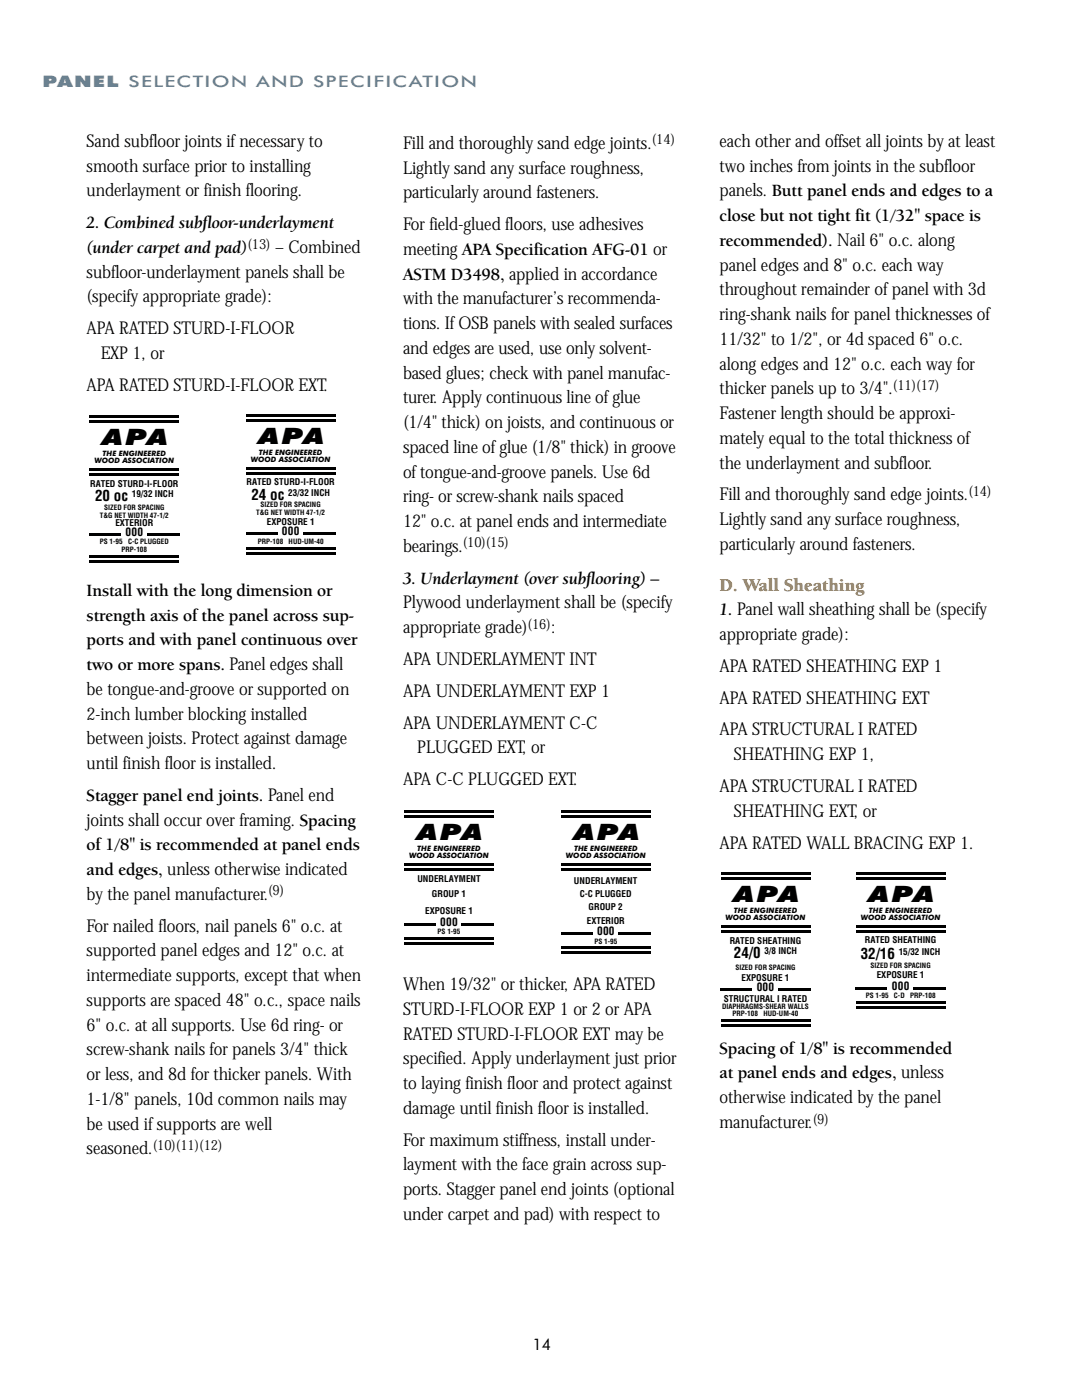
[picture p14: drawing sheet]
<svg xmlns="http://www.w3.org/2000/svg" width="216mm" height="279mm" viewBox="0 0 216 279" stroke-linecap="round" stroke-linejoin="round" font-family="sans-serif">
<defs><g id="words">
<g font-size="4.5">
<text x="20.3" y="88.8">APA</text>
<text x="51.5" y="88.6">APA</text>
<text x="83.1" y="167.7">APA</text>
<text x="114.4" y="167.7">APA</text>
<text x="173.2" y="180">APA</text>
<text x="146.3" y="180">APA</text>
</g>
<text font-size="3.7" fill="#b87300" x="143.6" y="117.9">D. Wall Sheathing</text>
<g font-size="3.5">
<text x="17.3" y="29.3">Sand subfloor joints if necessary to</text>
<text x="80.4" y="29.7">Fill and thoroughly sand edge joints.</text>
<text x="143.6" y="29.3">each other and offset all joints by at least</text>
<text x="17.3" y="34.2">smooth surface prior to installing</text>
<text x="80.4" y="34.6">Lightly sand any surface roughness,</text>
<text x="143.6" y="34.2">two inches from joints in the subfloor</text>
<text x="17.3" y="39.2">underlayment or finish flooring.</text>
<text x="80.4" y="39.6">particularly around fasteners.</text>
<text x="143.6" y="39.2">panels. Butt panel ends and edges to a</text>
<text x="17.3" y="45.5">2. Combined subfloor-underlayment</text>
<text x="80.4" y="45.9">For field-glued floors, use adhesives</text>
<text x="143.6" y="44.1">close but not tight fit (1/32&quot; space is</text>
<text x="17.3" y="50.5">(under carpet and pad)</text>
<text x="54.9" y="50.5">– Combined</text>
<text x="80.4" y="50.9">meetingAPA Specification AFG-01 or</text>
<text x="143.6" y="49.1">recommended). Nail 6&quot; o.c. along</text>
<text x="17.3" y="55.4">subfloor-underlayment panels shall be</text>
<text x="80.4" y="55.8">ASTM D3498, applied in accordance</text>
<text x="143.6" y="54">panel edges and 8&quot; o.c. each way</text>
<text x="143.6" y="58.9">throughout remainder of panel with 3d</text>
<text x="17.3" y="60.4">(specify appropriate grade):</text>
<text x="80.4" y="60.7">with the manufacturer’s recommenda-</text>
<text x="80.4" y="65.7">tions. If OSB panels with sealed surfaces</text>
<text x="143.6" y="63.9">ring-shank nails for panel thicknesses of</text>
<text x="17.3" y="66.7">APA RATED STURD-I-FLOOR</text>
<text x="20.1" y="71.6">EXP 1, or</text>
<text x="80.4" y="70.6">and edges areused, use only solvent-</text>
<text x="143.6" y="68.8">11/32&quot; to 1/2&quot;, or 4d spaced 6&quot; o.c.</text>
<text x="17.3" y="78">APA RATED STURD-I-FLOOR EXT.</text>
<text x="80.4" y="75.6">based glues; check with panel manufac-</text>
<text x="143.6" y="73.8">along edges and 12&quot; o.c. each way for</text>
<text x="80.4" y="80.5">turer. Apply continuous line of glue</text>
<text x="143.6" y="78.7">thicker panels up to 3/4&quot;.</text>
<text x="143.6" y="83.6">Fastener length should be approxi-</text>
<text x="80.4" y="85.4">(1/4&quot; thick) on joists, and continuous or</text>
<text x="143.6" y="88.6">mately equal to the total thickness of</text>
<text x="80.4" y="90.4">spaced line of glue (1/8&quot; thick) in groove</text>
<text x="80.4" y="95.3">of tongue-and-groove panels. Use 6d</text>
<text x="143.6" y="93.5">the underlayment and subfloor.</text>
<text x="80.4" y="100.2">ring- or screw-shank nails spaced</text>
<text x="143.6" y="99.9">Fill and thoroughly sand edge joints.</text>
<text x="80.4" y="105.2">12&quot; o.c. at panel ends and intermediate</text>
<text x="143.6" y="104.8">Lightly sand any surface roughness,</text>
<text x="80.4" y="110.1">bearings.</text>
<text x="143.6" y="109.7">particularly around fasteners.</text>
<text x="17.3" y="118.9">Install with the long dimension or</text>
<text x="80.4" y="116.5">3. Underlayment (over subflooring) –</text>
<text x="17.3" y="123.9">strength axis of the panel across sup-</text>
<text x="80.4" y="121.4">Plywood underlayment shall be (specify</text>
<text x="143.6" y="122.8">1. Panel wall sheathing shall be (specify</text>
<text x="17.3" y="128.8">ports and with panel continuous over</text>
<text x="80.4" y="126.4">appropriate grade)</text>
<text x="109.9" y="126.4">:</text>
<text x="143.6" y="127.7">appropriate grade):</text>
<text x="17.3" y="133.7">two or more spans. Panel edges shall</text>
<text x="80.4" y="132.7">APA UNDERLAYMENT INT</text>
<text x="143.6" y="134.1">APA RATED SHEATHING EXP 1</text>
<text x="17.3" y="138.7">be tongue-and-groove or supported on</text>
<text x="17.3" y="143.6">2-inch lumber blocking installed</text>
<text x="80.4" y="139.1">APA UNDERLAYMENT EXP 1</text>
<text x="143.6" y="140.4">APA RATED SHEATHING EXT</text>
<text x="17.3" y="148.5">between joists. Protect against damage</text>
<text x="80.4" y="145.4">APA UNDERLAYMENT C-C</text>
<text x="143.6" y="146.8">APA STRUCTURAL I RATED</text>
<text x="17.3" y="153.5">until finish floor is installed.</text>
<text x="83.3" y="150.3">PLUGGED EXT, or</text>
<text x="146.4" y="151.7">SHEATHING EXP 1,</text>
<text x="17.3" y="159.8">Stagger panel end joints. Panel end</text>
<text x="80.4" y="156.7">APA C-C PLUGGED EXT.</text>
<text x="143.6" y="158.1">APA STRUCTURAL I RATED</text>
<text x="17.3" y="164.8">joints shall occur over framing. Spacing</text>
<text x="146.4" y="163">SHEATHING EXT, or</text>
<text x="17.3" y="169.7">of 1/8&quot; is recommended at panel ends</text>
<text x="143.6" y="169.4">APA RATED WALL BRACING EXP 1.</text>
<text x="17.3" y="174.7">and edges, unless otherwise indicated</text>
<text x="17.3" y="179.6">by the panel manufacturer.</text>
<text x="17.3" y="185.9">For nailed floors, nail panels 6&quot; o.c. at</text>
<text x="17.3" y="190.9">supported panel edges and 12&quot; o.c. at</text>
<text x="17.3" y="195.8">intermediate supports, except that when</text>
<text x="80.4" y="197.6">When 19/32&quot; or thicker, APA RATED</text>
<text x="17.3" y="200.8">supports are spaced 48&quot; o.c., space nails</text>
<text x="80.4" y="202.6">STURD-I-FLOOR EXP 1 or 2 or APA</text>
<text x="17.3" y="205.7">6&quot; o.c. at all supports. Use 6d ring- or</text>
<text x="80.4" y="207.5">RATED STURD-I-FLOOR EXT may be</text>
<text x="17.3" y="210.6">screw-shank nails for panels 3/4&quot; thick</text>
<text x="17.3" y="215.6">or less, and 8d for thicker panels. With</text>
<text x="80.4" y="212.4">specified. Apply underlayment just prior</text>
<text x="143.6" y="210.3">Spacing of 1/8&quot; is recommended</text>
<text x="143.6" y="215.2">at panel ends and edges, unless</text>
<text x="17.3" y="220.5">1-1/8&quot; panels, 10d common nails may</text>
<text x="80.4" y="217.4">to laying finish floor and protect against</text>
<text x="143.6" y="220.2">otherwise indicated by the panel</text>
<text x="17.3" y="225.5">be used if supports are well</text>
<text x="80.4" y="222.3">damage until finish floor is installed.</text>
<text x="143.6" y="225.1">manufacturer.</text>
<text x="17.3" y="230.4">seasoned.</text>
<text x="80.4" y="228.7">For maximum stiffness, install under-</text>
<text x="80.4" y="233.6">layment with the face grain across sup-</text>
<text x="80.4" y="238.5">ports. Stagger panel end joints (optional</text>
<text x="80.4" y="243.5">under carpet and pad) with respect to</text>
</g>
<text font-size="3.2" fill="#508eb9" x="8.5" y="17.3">PANEL SELECTION AND SPECIFICATION</text>
<text font-size="3.2" x="106.3" y="269.5">14</text>
<g font-size="3">
<text x="19" y="100.1">20 oc</text>
<text x="50.2" y="99.8">24 oc</text>
<text x="146.4" y="191.3">24/0</text>
<text x="171.8" y="191.5">32/16</text>
</g>
<g font-size="2.8">
<text x="130.1" y="28.8">(14)</text>
<text x="49.4" y="49.6">(13)</text>
<text x="178.2" y="77.8">(11)(17)</text>
<text x="193.2" y="99">(14)</text>
<text x="92.4" y="109.2">(10)(15)</text>
<text x="105.3" y="125.5">(16)</text>
<text x="53.5" y="178.7">(9)</text>
<text x="162.2" y="224.2">(9)</text>
<text x="30.5" y="229.5">(10)(11)(12)</text>
</g>
<g font-size="2.3">
<text x="25.1" y="107">000</text>
<text x="56.3" y="106.8">000</text>
<text x="87.9" y="184.8">000</text>
<text x="119.1" y="186.6">000</text>
<text x="151" y="197.8">000</text>
<text x="178" y="197.6">000</text>
</g>
<g font-size="1.8">
<text x="18" y="97.1">RATED STURD-I-FLOOR</text>
<text x="26.3" y="99.2">19/32 INCH</text>
<text x="49.2" y="96.9">RATED STURD-I-FLOOR</text>
<text x="57.5" y="98.9">23/32 INCH</text>
<text x="23" y="105">EXTERIOR</text>
<text x="53.2" y="104.7">EXPOSURE 1</text>
<text x="83.3" y="176.1">UNDERLAYMENT</text>
<text x="86.2" y="179">GROUP 1</text>
<text x="114.5" y="176.4">UNDERLAYMENT</text>
<text x="115.7" y="179">C-C PLUGGED</text>
<text x="84.8" y="182.4">EXPOSURE 1</text>
<text x="117.1" y="184.4">EXTERIOR</text>
<text x="117.4" y="181.6">GROUP 2</text>
<text x="145.6" y="188.3">RATED SHEATHING</text>
<text x="152.5" y="190.4">3/8 INCH</text>
<text x="172.6" y="188.3">RATED SHEATHING</text>
<text x="179.3" y="190.5">15/32 INCH</text>
<text x="148" y="195.8">EXPOSURE 1</text>
<text x="174.9" y="195.2">EXPOSURE 1</text>
<text x="144.4" y="199.9">STRUCTURAL I RATED</text>
</g>
<g font-size="1.5">
<text x="18.8" y="92.5">WOOD ASSOCIATION</text>
<text x="20.5" y="91">THE ENGINEERED</text>
<text x="50" y="92.2">WOOD ASSOCIATION</text>
<text x="51.7" y="90.8">THE ENGINEERED</text>
<text x="81.6" y="171.3">WOOD ASSOCIATION</text>
<text x="83.3" y="169.9">THE ENGINEERED</text>
<text x="112.9" y="171.3">WOOD ASSOCIATION</text>
<text x="114.6" y="169.9">THE ENGINEERED</text>
<text x="144.8" y="183.7">WOOD ASSOCIATION</text>
<text x="146.4" y="182.2">THE ENGINEERED</text>
<text x="171.7" y="183.6">WOOD ASSOCIATION</text>
<text x="173.4" y="182.2">THE ENGINEERED</text>
</g>
<g font-size="1.4">
<text x="20.8" y="101.7">SIZED FOR SPACING</text>
<text x="52" y="101.2">SIZED FOR SPACING</text>
<text x="19.9" y="103.3">T&amp;G NET WIDTH 47-1/2</text>
<text x="51.1" y="102.8">T&amp;G NET WIDTH 47-1/2</text>
<text x="19.9" y="108.7">PS 1-95</text>
<text x="24.3" y="110.1">PRP-108</text>
<text x="25.6" y="108.7">C-C PLUGGED</text>
<text x="51.4" y="108.5">PRP-108</text>
<text x="57.6" y="108.5">HUD-UM-40</text>
<text x="87.3" y="186.4">PS 1-95</text>
<text x="118.6" y="188.3">PS 1-95</text>
<text x="146.7" y="193.5">SIZED FOR SPACING</text>
<text x="173.7" y="193.2">SIZED FOR SPACING</text>
<text x="144.1" y="201.3">DIAPHRAGMS-SHEAR WALLS</text>
<text x="146.2" y="202.8">PRP-108</text>
<text x="152.3" y="202.8">HUD-UM-40</text>
<text x="172.7" y="199.2">PS 1-95</text>
<text x="178.4" y="199.2">C-D</text>
<text x="181.6" y="199.2">PRP-108</text>
</g>
</g></defs>
<path d="M215.9 194.7v72.1" fill="none" stroke="#eeefdd" stroke-width=".2"/>
<g fill="#000">
<path d="M17.8 83.8h18v.6h-18zM17.8 82.8h18v.6h-18zM17.8 94.5h18v.6h-18zM17.8 93.5h18v.5h-18zM49 83.6h18v.6h-18zM49 82.6h18v.5h-18zM49 94.2h18v.6h-18zM49 93.2h18v.6h-18zM17.8 106.4h6.3v.6h-6.3zM17.8 110.8h18v.6h-18zM17.8 111.9h18v.5h-18zM29.3 106.4h6.5v.6h-6.5z"/>
<path d="M49 106.3h6.3v.5h-6.3zM49 109.1h18v.6h-18zM49 110.2h18v.5h-18zM60.5 106.3h6.5v.5h-6.5zM80.6 162.7h18v.5h-18zM80.6 161.7h18v.5h-18zM80.6 173.3h18v.6h-18zM80.6 172.3h18v.6h-18zM111.9 162.7h18v.5h-18zM111.9 161.7h18v.5h-18zM111.9 173.3h18v.6h-18zM111.9 172.3h18v.6h-18z"/>
<path d="M143.8 175h17.9v.6h-17.9zM143.8 174h17.9v.6h-17.9zM170.7 175h18v.6h-18zM170.7 174h18v.5h-18zM80.6 184.2h6.3v.6h-6.3zM80.6 188h18v.6h-18zM80.6 187h18v.5h-18zM92.1 184.2h6.5v.6h-6.5zM111.9 186.1h6.3v.5h-6.3zM111.9 188.9h18v.5h-18zM111.9 189.9h18v.6h-18zM123.4 186.1h6.5v.5h-6.5z"/>
<path d="M143.8 197.3h6.3v.5h-6.3zM143.8 185.7h17.9v.6h-17.9zM143.8 184.7h17.9v.5h-17.9zM155.3 197.3h6.4v.5h-6.4zM170.7 197h6.3v.6h-6.3zM170.7 185.6h18v.6h-18zM170.7 184.6h18v.6h-18zM182.2 197h6.5v.6h-6.5zM143.8 204.5h17.9v.5h-17.9zM143.8 203.4h17.9v.6h-17.9zM170.7 199.8h18v.5h-18zM170.7 200.8h18v.5h-18z"/>
</g>
<use href="#words"/>
</svg>
